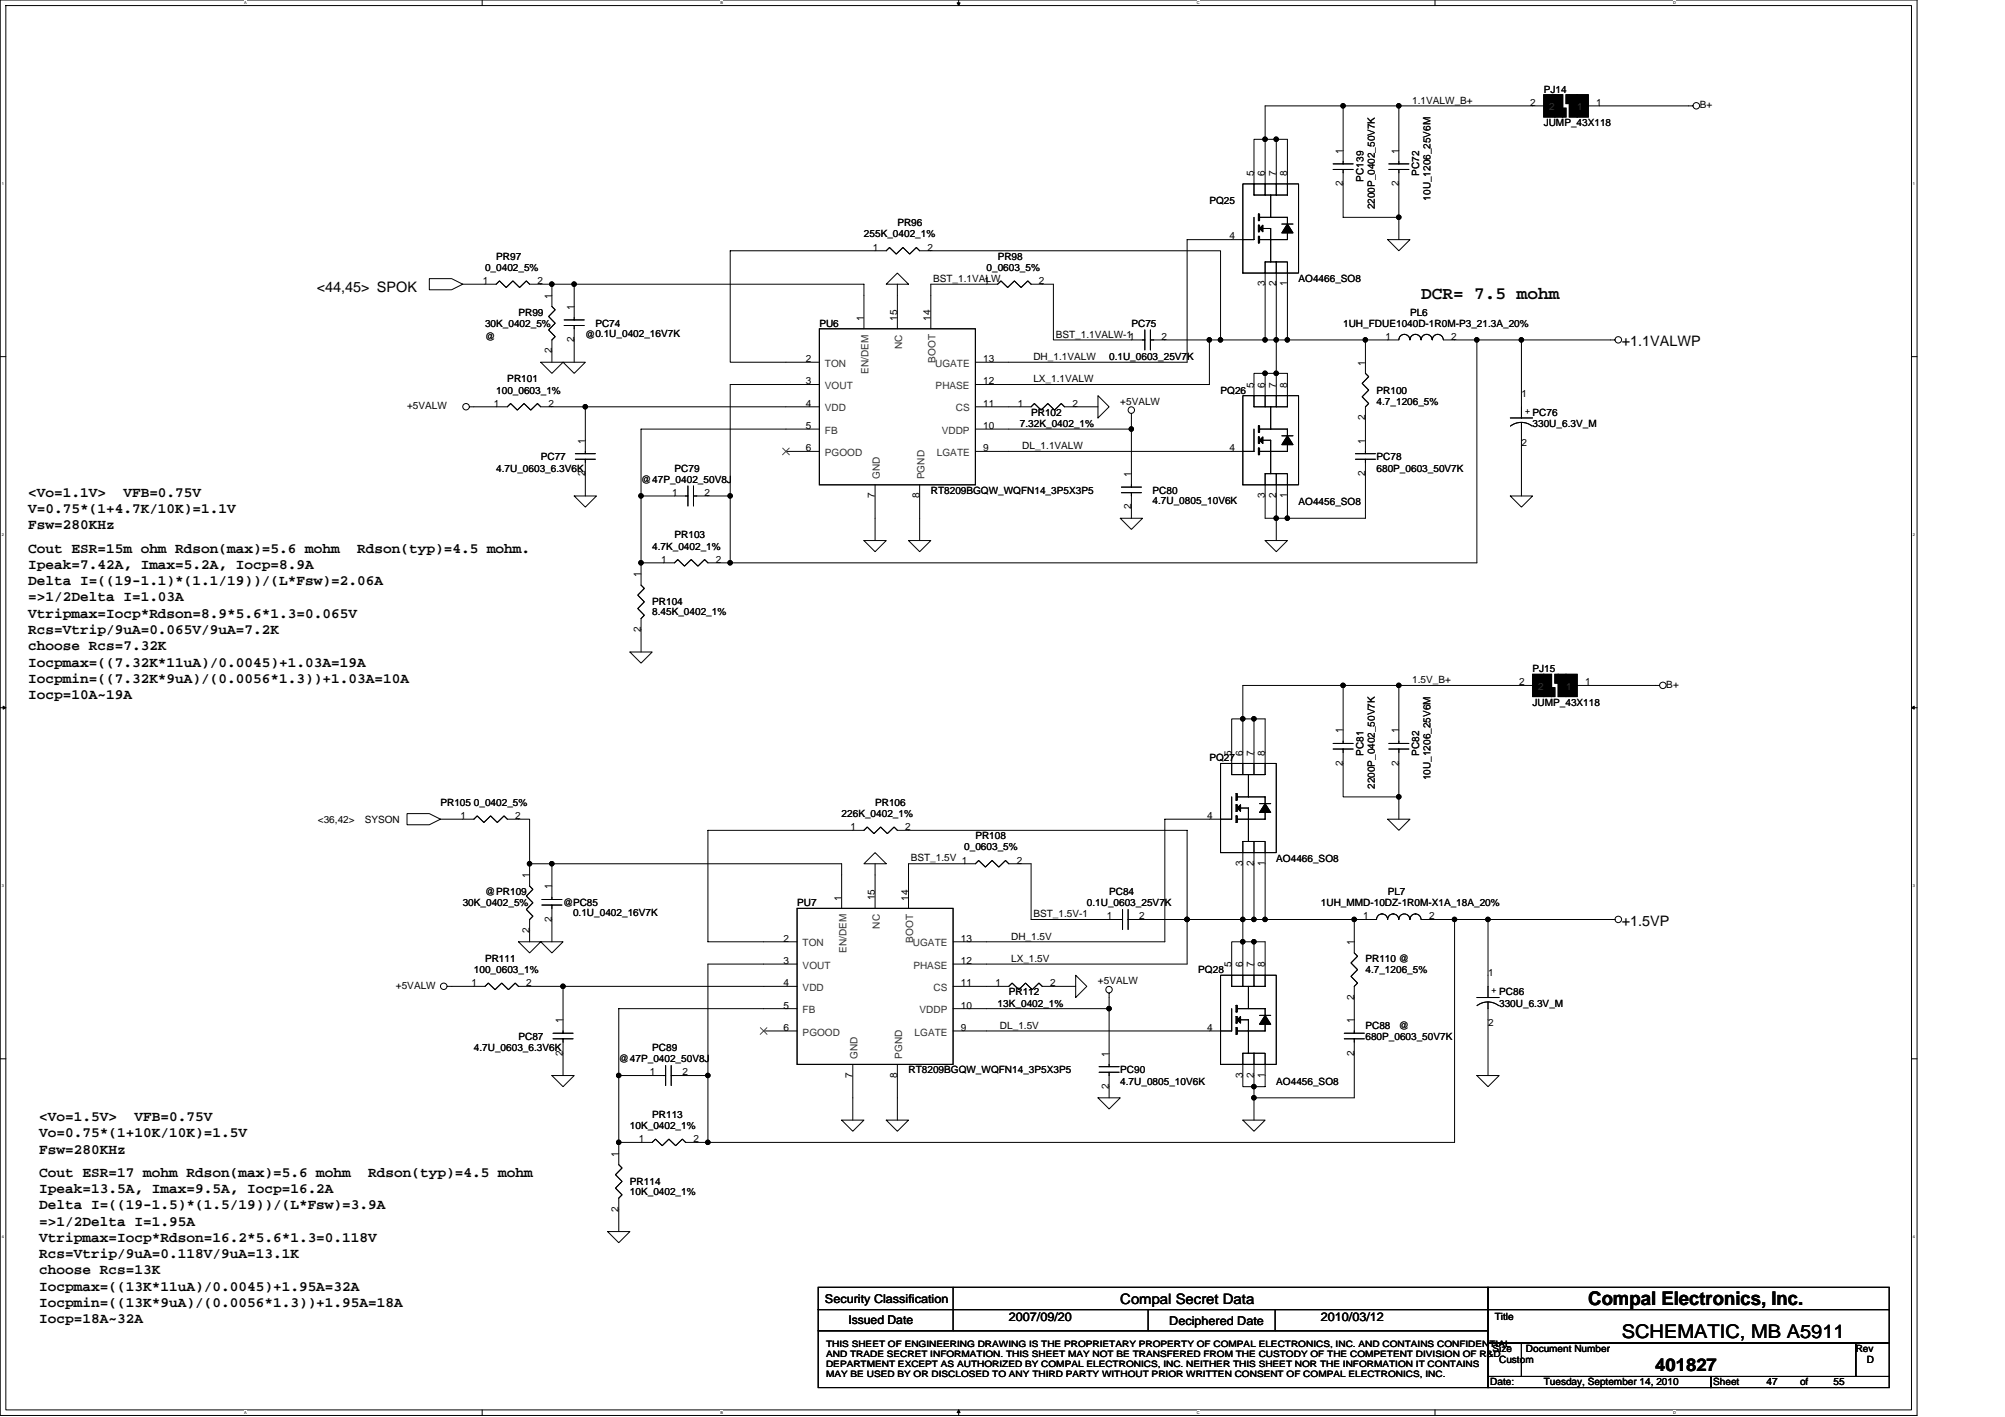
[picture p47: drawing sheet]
<svg xmlns="http://www.w3.org/2000/svg" width="297mm" height="210mm" viewBox="0 0 297 210" stroke-linecap="round" stroke-linejoin="round" font-family="sans-serif">
<defs><g id="words">
<g font-size="2.8">
<text x="235.3" y="193.3">Compal Electronics, Inc.</text>
<text x="240.3" y="198.1">SCHEMATIC, MB A5911</text>
</g>
<g font-size="2.6">
<text x="210.5" y="44.3">DCR= 7.5 mohm</text>
<text x="245.2" y="203">401827</text>
</g>
<g font-size="2.1">
<text x="46.9" y="43.2">&lt;44,45&gt; SPOK</text>
<text x="240.3" y="51.3">+1.1VALWP</text>
<text x="4.2" y="73.6">&lt;Vo=1.1V&gt;</text>
<text x="4.2" y="76">V=0.75*(1+4.7K/10K)=1.1V</text>
<text x="18.3" y="73.6">VFB=0.75V</text>
<text x="4.2" y="81.9">Cout ESR=15m ohm Rdson(max)=5.6 mohm</text>
<text x="4.2" y="78.4">Fsw=280KHz</text>
<text x="52.9" y="81.9">Rdson(typ)=4.5 mohm.</text>
<text x="4.2" y="84.3">Ipeak=7.42A, Imax=5.2A, Iocp=8.9A</text>
<text x="4.2" y="86.7">Delta I=((19-1.1)*(1.1/19))/(L*Fsw)=2.06A</text>
<text x="4.2" y="89.1">=&gt;1/2Delta I=1.03A</text>
<text x="4.2" y="91.5">Vtripmax=Iocp*Rdson=8.9*5.6*1.3=0.065V</text>
<text x="4.2" y="93.9">Rcs=Vtrip/9uA=0.065V/9uA=7.2K</text>
<text x="4.2" y="96.3">choose Rcs=7.32K</text>
<text x="4.2" y="98.7">Iocpmax=((7.32K*11uA)/0.0045)+1.03A=19A</text>
<text x="4.2" y="101.2">Iocpmin=((7.32K*9uA)/(0.0056*1.3))+1.03A=10A</text>
<text x="4.2" y="103.6">Iocp=10A~19A</text>
<text x="240.3" y="137.1">+1.5VP</text>
<text x="5.8" y="166.1">&lt;Vo=1.5V&gt;</text>
<text x="19.9" y="166.1">VFB=0.75V</text>
<text x="5.8" y="168.5">Vo=0.75*(1+10K/10K)=1.5V</text>
<text x="5.8" y="170.9">Fsw=280KHz</text>
<text x="5.8" y="174.3">Cout ESR=17 mohm Rdson(max)=5.6 mohm</text>
<text x="5.8" y="176.7">Ipeak=13.5A, Imax=9.5A, Iocp=16.2A</text>
<text x="5.8" y="179.1">Delta I=((19-1.5)*(1.5/19))/(L*Fsw)=3.9A</text>
<text x="54.6" y="174.3">Rdson(typ)=4.5 mohm</text>
<text x="5.8" y="181.5">=&gt;1/2Delta I=1.95A</text>
<text x="5.8" y="184">Vtripmax=Iocp*Rdson=16.2*5.6*1.3=0.118V</text>
<text x="5.8" y="186.4">Rcs=Vtrip/9uA=0.118V/9uA=13.1K</text>
<text x="5.8" y="188.8">choose Rcs=13K</text>
<text x="5.8" y="191.2">Iocpmax=((13K*11uA)/0.0045)+1.95A=32A</text>
<text x="5.8" y="193.6">Iocpmin=((13K*9uA)/(0.0056*1.3))+1.95A=18A</text>
<text x="5.8" y="196">Iocp=18A~32A</text>
<text x="166" y="193.1">Compal Secret Data</text>
</g>
<g font-size="1.8">
<text x="122.2" y="193">Security Classification</text>
<text x="125.7" y="196.1">Issued Date</text>
<text x="149.5" y="195.6">2007/09/20</text>
<text x="173.2" y="196.3">Deciphered Date</text>
<text x="195.7" y="195.6">2010/03/12</text>
</g>
<g font-size="1.5">
<text x="209.2" y="15.3">1.1VALW_B+</text>
<text x="226.7" y="15.7">2</text>
<text x="228.7" y="13.7">PJ14</text>
<text x="236.5" y="15.7">1</text>
<text x="251.8" y="16">B+</text>
<text x="199" y="22.8" transform="rotate(-90 199 22.8)">1</text>
<text x="207.2" y="22.8" transform="rotate(-90 207.2 22.8)">1</text>
<text x="228.7" y="18.7">JUMP_43X118</text>
<text x="185.8" y="26.1" transform="rotate(-90 185.8 26.1)">5</text>
<text x="187.4" y="26.1" transform="rotate(-90 187.4 26.1)">6</text>
<text x="189.1" y="26.1" transform="rotate(-90 189.1 26.1)">7</text>
<text x="190.7" y="26.1" transform="rotate(-90 190.7 26.1)">8</text>
<text x="199" y="27.6" transform="rotate(-90 199 27.6)">2</text>
<text x="202" y="26.9" transform="rotate(-90 202 26.9)">PC139</text>
<text x="207.2" y="27.6" transform="rotate(-90 207.2 27.6)">2</text>
<text x="210.3" y="26.1" transform="rotate(-90 210.3 26.1)">PC72</text>
<text x="211.9" y="29.7" transform="rotate(-90 211.9 29.7)">10U_1206_25V6M</text>
<text x="128" y="35.2">255K_0402_1%</text>
<text x="132.9" y="33.5">PR96</text>
<text x="179.2" y="30.2">PQ25</text>
<text x="182.1" y="35.5">4</text>
<text x="203.7" y="31" transform="rotate(-90 203.7 31)">2200P_0402_50V7K</text>
<text x="71.9" y="40.1">0_0402_5%</text>
<text x="73.5" y="38.5">PR97</text>
<text x="129.3" y="37.1">1</text>
<text x="137.4" y="37.1">2</text>
<text x="138.2" y="41.8">BST_1.1VALW</text>
<text x="146.2" y="40.1">0_0603_5%</text>
<text x="147.8" y="38.5">PR98</text>
<text x="192.4" y="41.8">AO4466_SO8</text>
<text x="71.5" y="42.1">1</text>
<text x="76.8" y="46.7">PR99</text>
<text x="79.6" y="42.1">2</text>
<text x="81.7" y="44.2" transform="rotate(-90 81.7 44.2)">1</text>
<text x="85" y="45.9" transform="rotate(-90 85 45.9)">1</text>
<text x="128" y="47.5" transform="rotate(-90 128 47.5)">1</text>
<text x="132.9" y="47.5" transform="rotate(-90 132.9 47.5)">15</text>
<text x="137.9" y="47.5" transform="rotate(-90 137.9 47.5)">14</text>
<text x="145.8" y="42.1">1</text>
<text x="153.9" y="42.1">2</text>
<text x="187.4" y="42.4" transform="rotate(-90 187.4 42.4)">3</text>
<text x="189.1" y="42.4" transform="rotate(-90 189.1 42.4)">2</text>
<text x="190.7" y="42.4" transform="rotate(-90 190.7 42.4)">1</text>
<text x="208.9" y="46.7">PL6</text>
<text x="71.9" y="48.4">30K_0402_5%</text>
<text x="71.9" y="50.4">@</text>
<text x="81.7" y="52.3" transform="rotate(-90 81.7 52.3)">2</text>
<text x="85" y="50.7" transform="rotate(-90 85 50.7)">2</text>
<text x="86.7" y="50">@0.1U_0402_16V7K</text>
<text x="88.2" y="48.4">PC74</text>
<text x="119.4" y="53.6">2</text>
<text x="121.4" y="48.4">PU6</text>
<text x="145.7" y="53.6">13</text>
<text x="153.1" y="53.3">DH_1.1VALW</text>
<text x="156.4" y="50">BST_1.1VALW-11</text>
<text x="164.3" y="53.3">0.1U_0603_25V7K</text>
<text x="167.6" y="48.4">PC75</text>
<text x="172.1" y="50.3">2</text>
<text x="199" y="48.4">1UH_FDUE1040D-1R0M-P3_21.3A_20%</text>
<text x="205.2" y="50.3">1</text>
<text x="215" y="50.3">2</text>
<text x="73.5" y="58.3">100_0603_1%</text>
<text x="75.2" y="56.6">PR101</text>
<text x="119.4" y="56.9">3</text>
<text x="145.7" y="56.9">12</text>
<text x="153.1" y="56.6">LX_1.1VALW</text>
<text x="166" y="59.9">+5VALW</text>
<text x="180.8" y="58.3">PQ26</text>
<text x="185.8" y="57.4" transform="rotate(-90 185.8 57.4)">5</text>
<text x="187.4" y="57.4" transform="rotate(-90 187.4 57.4)">6</text>
<text x="189.1" y="57.4" transform="rotate(-90 189.1 57.4)">7</text>
<text x="190.7" y="57.4" transform="rotate(-90 190.7 57.4)">8</text>
<text x="202.3" y="54.1" transform="rotate(-90 202.3 54.1)">1</text>
<text x="203.9" y="58.3">PR100</text>
<text x="203.9" y="59.9">4.7_1206_5%</text>
<text x="225.4" y="58.8">1</text>
<text x="60.3" y="60.6">+5VALW</text>
<text x="73.2" y="60.2">1</text>
<text x="81.3" y="60.2">2</text>
<text x="86.7" y="65.7" transform="rotate(-90 86.7 65.7)">1</text>
<text x="119.4" y="60.2">4</text>
<text x="119.4" y="63.5">5</text>
<text x="145.7" y="63.5">10</text>
<text x="145.7" y="60.2">11</text>
<text x="150.8" y="60.2">1</text>
<text x="151.1" y="63.2">7.32K_0402_1%</text>
<text x="152.8" y="61.6">PR102</text>
<text x="158.9" y="60.2">2</text>
<text x="202.3" y="65.7" transform="rotate(-90 202.3 65.7)">1</text>
<text x="202.3" y="62.3" transform="rotate(-90 202.3 62.3)">2</text>
<text x="225.9" y="61.3">+ PC76</text>
<text x="227.1" y="63.2">330U_6.3V_M</text>
<text x="73.5" y="69.8">4.7U_0603_6.3V6K</text>
<text x="80.1" y="68.2">PC77</text>
<text x="86.7" y="70.5" transform="rotate(-90 86.7 70.5)">2</text>
<text x="95" y="71.5">@47P_0402_50V8J</text>
<text x="99.9" y="69.8">PC79</text>
<text x="119.4" y="66.8">6</text>
<text x="145.7" y="66.8">9</text>
<text x="151.4" y="66.5">DL_1.1VALW</text>
<text x="167.6" y="70.7" transform="rotate(-90 167.6 70.7)">1</text>
<text x="182.1" y="66.8">4</text>
<text x="202.3" y="70.5" transform="rotate(-90 202.3 70.5)">2</text>
<text x="203.9" y="68.2">PC78</text>
<text x="203.9" y="69.8">680P_0603_50V7K</text>
<text x="225.4" y="66.1">2</text>
<text x="99.6" y="73.4">1</text>
<text x="104.4" y="73.4">2</text>
<text x="129.6" y="73.8" transform="rotate(-90 129.6 73.8)">7</text>
<text x="136.2" y="73.8" transform="rotate(-90 136.2 73.8)">8</text>
<text x="137.9" y="73.2">RT8209BGQW_WQFN14_3P5X3P5</text>
<text x="167.6" y="75.5" transform="rotate(-90 167.6 75.5)">2</text>
<text x="170.7" y="73.2">PC80</text>
<text x="170.7" y="74.6">4.7U_0805_10V6K</text>
<text x="187.4" y="73.8" transform="rotate(-90 187.4 73.8)">3</text>
<text x="189.1" y="73.8" transform="rotate(-90 189.1 73.8)">2</text>
<text x="190.7" y="73.8" transform="rotate(-90 190.7 73.8)">1</text>
<text x="192.4" y="74.8">AO4456_SO8</text>
<text x="96.6" y="81.4">4.7K_0402_1%</text>
<text x="97.9" y="83.4">1</text>
<text x="99.9" y="79.8">PR103</text>
<text x="106" y="83.4">2</text>
<text x="95" y="85.5" transform="rotate(-90 95 85.5)">1</text>
<text x="96.6" y="89.7">PR104</text>
<text x="95" y="93.6" transform="rotate(-90 95 93.6)">2</text>
<text x="96.6" y="91.1">8.45K_0402_1%</text>
<text x="209.2" y="101.2">1.5V_B+</text>
<text x="225.1" y="101.5">2</text>
<text x="227.1" y="99.6">PJ15</text>
<text x="234.8" y="101.5">1</text>
<text x="246.9" y="101.9">B+</text>
<text x="227.1" y="104.5">JUMP_43X118</text>
<text x="179.2" y="112.8">PQ27</text>
<text x="182.5" y="111.9" transform="rotate(-90 182.5 111.9)">5</text>
<text x="184.1" y="111.9" transform="rotate(-90 184.1 111.9)">6</text>
<text x="185.8" y="111.9" transform="rotate(-90 185.8 111.9)">7</text>
<text x="187.4" y="111.9" transform="rotate(-90 187.4 111.9)">8</text>
<text x="199" y="113.4" transform="rotate(-90 199 113.4)">2</text>
<text x="199" y="108.6" transform="rotate(-90 199 108.6)">1</text>
<text x="202" y="111.9" transform="rotate(-90 202 111.9)">PC81</text>
<text x="207.2" y="113.4" transform="rotate(-90 207.2 113.4)">2</text>
<text x="207.2" y="108.6" transform="rotate(-90 207.2 108.6)">1</text>
<text x="210.3" y="111.9" transform="rotate(-90 210.3 111.9)">PC82</text>
<text x="65.3" y="119.4">PR105 0_0402_5%</text>
<text x="129.6" y="119.4">PR106</text>
<text x="203.7" y="116.9" transform="rotate(-90 203.7 116.9)">2200P_0402_50V7K</text>
<text x="211.9" y="115.6" transform="rotate(-90 211.9 115.6)">10U_1206_25V6M</text>
<text x="47.1" y="121.9">&lt;36,42&gt;</text>
<text x="54" y="121.9">SYSON</text>
<text x="68.2" y="121.3">1</text>
<text x="76.3" y="121.3">2</text>
<text x="124.7" y="121">226K_0402_1%</text>
<text x="126" y="123">1</text>
<text x="134.1" y="123">2</text>
<text x="142.9" y="126">0_0603_5%</text>
<text x="144.5" y="124.3">PR108</text>
<text x="178.8" y="121.3">4</text>
<text x="78.4" y="130.1" transform="rotate(-90 78.4 130.1)">1</text>
<text x="81.7" y="131.7" transform="rotate(-90 81.7 131.7)">1</text>
<text x="134.9" y="127.6">BST_1.5V 1</text>
<text x="150.6" y="127.9">2</text>
<text x="184.1" y="128.3" transform="rotate(-90 184.1 128.3)">3</text>
<text x="185.8" y="128.3" transform="rotate(-90 185.8 128.3)">2</text>
<text x="187.4" y="128.3" transform="rotate(-90 187.4 128.3)">1</text>
<text x="189.1" y="127.6">AO4466_SO8</text>
<text x="68.6" y="134.2">30K_0402_5%</text>
<text x="71.9" y="132.6">@PR109</text>
<text x="81.7" y="136.5" transform="rotate(-90 81.7 136.5)">2</text>
<text x="83.4" y="134.2">@PC85</text>
<text x="84.9" y="135.7">0.1U_0402_16V7K</text>
<text x="118.1" y="134.2">PU7</text>
<text x="124.7" y="133.4" transform="rotate(-90 124.7 133.4)">1</text>
<text x="129.6" y="133.4" transform="rotate(-90 129.6 133.4)">15</text>
<text x="134.6" y="133.4" transform="rotate(-90 134.6 133.4)">14</text>
<text x="153.1" y="135.9">BST_1.5V-1</text>
<text x="161" y="134.2">0.1U_0603_25V7K</text>
<text x="164" y="136.2">1</text>
<text x="164.3" y="132.6">PC84</text>
<text x="168.8" y="136.2">2</text>
<text x="195.7" y="134.2">1UH_MMD-10DZ-1R0M-X1A_18A_20%</text>
<text x="201.9" y="136.2">1</text>
<text x="205.6" y="132.6">PL7</text>
<text x="211.7" y="136.2">2</text>
<text x="71.9" y="142.5">PR111</text>
<text x="78.4" y="138.2" transform="rotate(-90 78.4 138.2)">2</text>
<text x="116.1" y="142.8">3</text>
<text x="116.1" y="139.5">2</text>
<text x="142.4" y="142.8">12</text>
<text x="142.4" y="139.5">13</text>
<text x="149.8" y="142.5">LX_1.5V</text>
<text x="149.8" y="139.2">DH_1.5V</text>
<text x="182.5" y="143.3" transform="rotate(-90 182.5 143.3)">5</text>
<text x="184.1" y="143.3" transform="rotate(-90 184.1 143.3)">6</text>
<text x="185.8" y="143.3" transform="rotate(-90 185.8 143.3)">7</text>
<text x="187.4" y="143.3" transform="rotate(-90 187.4 143.3)">8</text>
<text x="200.6" y="140" transform="rotate(-90 200.6 140)">1</text>
<text x="202.3" y="142.5">PR110 @</text>
<text x="58.6" y="146.5">+5VALW</text>
<text x="69.9" y="146.1">1</text>
<text x="70.2" y="144.1">100_0603_1%</text>
<text x="78" y="146.1">2</text>
<text x="116.1" y="146.1">4</text>
<text x="116.1" y="149.4">5</text>
<text x="142.4" y="149.4">10</text>
<text x="142.4" y="146.1">11</text>
<text x="147.5" y="146.1">1</text>
<text x="147.8" y="149.1">13K_0402_1%</text>
<text x="149.5" y="147.4">PR112</text>
<text x="155.6" y="146.1">2</text>
<text x="162.7" y="145.8">+5VALW</text>
<text x="177.5" y="144.1">PQ28</text>
<text x="200.6" y="148.1" transform="rotate(-90 200.6 148.1)">2</text>
<text x="202.3" y="144.1">4.7_1206_5%</text>
<text x="220.5" y="144.6">1</text>
<text x="220.9" y="147.1">+ PC86</text>
<text x="222.1" y="149.1">330U_6.3V_M</text>
<text x="70.2" y="155.7">4.7U_0603_6.3V6K</text>
<text x="76.8" y="154.1">PC87</text>
<text x="83.4" y="151.6" transform="rotate(-90 83.4 151.6)">1</text>
<text x="96.6" y="155.7">PC89</text>
<text x="116.1" y="152.7">6</text>
<text x="142.4" y="152.7">9</text>
<text x="148.1" y="152.4">DL_1.5V</text>
<text x="178.8" y="152.7">4</text>
<text x="200.6" y="151.6" transform="rotate(-90 200.6 151.6)">1</text>
<text x="202.3" y="152.4">PC88</text>
<text x="202.3" y="154.1">680P_0603_50V7K</text>
<text x="207.2" y="152.4">@</text>
<text x="220.5" y="151.9">2</text>
<text x="83.4" y="156.4" transform="rotate(-90 83.4 156.4)">2</text>
<text x="91.7" y="157.4">@47P_0402_50V8J</text>
<text x="96.3" y="159.3">1</text>
<text x="101.1" y="159.3">2</text>
<text x="126.3" y="159.7" transform="rotate(-90 126.3 159.7)">7</text>
<text x="132.9" y="159.7" transform="rotate(-90 132.9 159.7)">8</text>
<text x="134.6" y="159">RT8209BGQW_WQFN14_3P5X3P5</text>
<text x="164.3" y="161.3" transform="rotate(-90 164.3 161.3)">2</text>
<text x="164.3" y="156.5" transform="rotate(-90 164.3 156.5)">1</text>
<text x="166" y="159">PC90</text>
<text x="166" y="160.7">4.7U_0805_10V6K</text>
<text x="184.1" y="159.7" transform="rotate(-90 184.1 159.7)">3</text>
<text x="185.8" y="159.7" transform="rotate(-90 185.8 159.7)">2</text>
<text x="187.4" y="159.7" transform="rotate(-90 187.4 159.7)">1</text>
<text x="189.1" y="160.7">AO4456_SO8</text>
<text x="200.6" y="156.4" transform="rotate(-90 200.6 156.4)">2</text>
<text x="93.3" y="167.3">10K_0402_1%</text>
<text x="96.6" y="165.6">PR113</text>
<text x="91.6" y="171.4" transform="rotate(-90 91.6 171.4)">1</text>
<text x="94.6" y="169.2">1</text>
<text x="102.7" y="169.2">2</text>
<text x="91.6" y="179.5" transform="rotate(-90 91.6 179.5)">2</text>
<text x="93.3" y="175.5">PR114</text>
<text x="93.3" y="177">10K_0402_1%</text>
<text x="221.4" y="195.5">Title</text>
<text x="221.1" y="200.3">Size</text>
<text x="222.1" y="201.9">Custom</text>
<text x="226.1" y="200.3">Document Number</text>
<text x="274.9" y="200.3">Rev</text>
<text x="276.6" y="201.9">D</text>
<text x="220.8" y="205.2">Date:</text>
<text x="228.7" y="205.2">Tuesday, September 14, 2010</text>
<text x="253.8" y="205.2">Sheet</text>
<text x="261.7" y="205.2">47</text>
<text x="266.7" y="205.2">of</text>
<text x="271.6" y="205.2">55</text>
</g>
<g font-size="1.5" fill="#333">
<text x="229.5" y="16.4">2</text>
<text x="233.7" y="16.4">1</text>
<text x="133.6" y="51.7" transform="rotate(-90 133.6 51.7)">NC</text>
<text x="138.6" y="53.8" transform="rotate(-90 138.6 53.8)">BOOT</text>
<text x="122.2" y="57.6">VOUT</text>
<text x="122.2" y="54.3">TON</text>
<text x="128.7" y="55.4" transform="rotate(-90 128.7 55.4)">EN/DEM</text>
<text x="138.6" y="54.3">UGATE</text>
<text x="138.6" y="57.6">PHASE</text>
<text x="122.2" y="60.9">VDD</text>
<text x="122.2" y="64.2">FB</text>
<text x="139.5" y="64.2">VDDP</text>
<text x="141.6" y="60.9">CS</text>
<text x="122.2" y="67.5">PGOOD</text>
<text x="130.3" y="71" transform="rotate(-90 130.3 71)">GND</text>
<text x="136.9" y="71" transform="rotate(-90 136.9 71)">PGND</text>
<text x="138.8" y="67.5">LGATE</text>
<text x="227.9" y="102.2">2</text>
<text x="232" y="102.2">1</text>
<text x="130.3" y="137.5" transform="rotate(-90 130.3 137.5)">NC</text>
<text x="118.9" y="143.5">VOUT</text>
<text x="118.9" y="140.2">TON</text>
<text x="125.4" y="141.2" transform="rotate(-90 125.4 141.2)">EN/DEM</text>
<text x="135.3" y="140.2">UGATE</text>
<text x="135.3" y="139.6" transform="rotate(-90 135.3 139.6)">BOOT</text>
<text x="135.3" y="143.5">PHASE</text>
<text x="118.9" y="146.8">VDD</text>
<text x="138.3" y="146.8">CS</text>
<text x="118.9" y="150.1">FB</text>
<text x="118.9" y="153.4">PGOOD</text>
<text x="135.5" y="153.4">LGATE</text>
<text x="136.2" y="150.1">VDDP</text>
<text x="127" y="156.8" transform="rotate(-90 127 156.8)">GND</text>
<text x="133.6" y="156.8" transform="rotate(-90 133.6 156.8)">PGND</text>
</g>
<g font-size="1.3">
<text x="122.4" y="199.5">THIS SHEET OF ENGINEERING DRAWING IS THE PROPRIETARY PROPERTY OF COMPAL ELECTRONICS, INC. AND CONTAINS CONFIDENTIAL</text>
<text x="122.4" y="201">AND TRADE SECRET INFORMATION. THIS SHEET MAY NOT BE TRANSFERED FROM THE CUSTODY OF THE COMPETENT DIVISION OF R&amp;D</text>
<text x="122.4" y="202.5">DEPARTMENT EXCEPT AS AUTHORIZED BY COMPAL ELECTRONICS, INC. NEITHER THIS SHEET NOR THE INFORMATION IT CONTAINS</text>
<text x="122.4" y="204">MAY BE USED BY OR DISCLOSED TO ANY THIRD PARTY WITHOUT PRIOR WRITTEN CONSENT OF COMPAL ELECTRONICS, INC.</text>
</g>
<g font-size=".6">
<text x="36.1" y=".6">A</text>
<text x="106.7" y=".6">B</text>
<text x="177.3" y=".6">C</text>
<text x="247.9" y=".6">D</text>
<text x=".3" y="27.3">1</text>
<text x="283.4" y="27.3">1</text>
<text x=".3" y="79.4">2</text>
<text x="283.4" y="79.4">2</text>
<text x=".3" y="131.4">3</text>
<text x="283.4" y="131.4">3</text>
<text x=".3" y="183.4">4</text>
<text x="283.4" y="183.4">4</text>
<text x="36.1" y="209.5">A</text>
<text x="106.7" y="209.5">B</text>
<text x="177.3" y="209.5">C</text>
<text x="247.9" y="209.5">D</text>
</g>
</g></defs>
<path d="M0 0h284v209.7h-284zM.9 .8h282.3v208.1h-282.3z" fill="none" stroke="#000" stroke-width=".15"/>
<g fill="#fff">
<path d="M36.1 .1h.4v.7h-.4z"/>
<path d="M36.1 209h.4v.6h-.4z"/>
</g>
<path d="M71.4 0v.8M71.4 208.9v.8" fill="none" stroke="#000" stroke-width=".15"/>
<g fill="#fff">
<path d="M106.7 .1h.4v.7h-.4z"/>
<path d="M106.7 209h.4v.6h-.4z"/>
</g>
<path d="M142 0v.8M142 208.9v.8" fill="none" stroke="#000" stroke-width=".15"/>
<path d="M141.8 .4h.4l-.2 .4zM142 208.9l.2 .4h-.4z" fill="#000" stroke="#000" stroke-width=".15"/>
<g fill="#fff">
<path d="M177.3 .1h.4v.7h-.4z"/>
<path d="M177.3 209h.4v.6h-.4z"/>
</g>
<path d="M212.6 0v.8M212.6 208.9v.8" fill="none" stroke="#000" stroke-width=".15"/>
<g fill="#fff">
<path d="M247.9 .1h.4v.7h-.4z"/>
<path d="M247.9 209h.4v.6h-.4z"/>
<path d="M.3 26.8h.2v.7h-.2z"/>
<path d="M283.4 26.8h.3v.7h-.3z"/>
<path d="M.3 78.8h.2v.7h-.2z"/>
<path d="M283.4 78.8h.3v.7h-.3z"/>
</g>
<path d="M0 52.8h.9M283.2 52.8h.8" fill="none" stroke="#000" stroke-width=".15"/>
<g fill="#fff">
<path d="M.3 130.8h.2v.7h-.2z"/>
<path d="M283.4 130.8h.3v.7h-.3z"/>
</g>
<path d="M0 104.8h.9M283.2 104.8h.8" fill="none" stroke="#000" stroke-width=".15"/>
<path d="M.5 104.6l.4 .2-.4 .3zM283.2 104.8l.4-.2v.5z" fill="#000" stroke="#000" stroke-width=".15"/>
<g fill="#fff">
<path d="M.3 182.8h.2v.7h-.2z"/>
<path d="M283.4 182.8h.3v.7h-.3z"/>
</g>
<g fill="none" stroke="#000" stroke-width=".15">
<path d="M199 15.7h29.7M207.2 15.7v8.6M250.8 15.7h-15.5M184.1 27.2h8.3v13.2h-8.3zM185.8 32.2v3.3h-9.9v18.2h-31.4M186.4 35h.2v1h-.2zM186.4 33.4h.2v.9h-.2zM186.4 31.7h.2v1h-.2zM186.6 32.2h4.1v1M187.1 33.8h1.2v5M188.3 28.9v3.3M189.1 38.8v16.5h-1.7v5"/>
<path d="M189.1 38.8h1.6v11.6M189.1 38.8h-1.7v11.6M189.1 20.6h-1.7v8.3M189.1 20.6v8.3M189.1 20.6h1.6v8.3h-4.9v-8.3h1.6v-4.9h11.6v8.6M189.9 33.2h1.7M190.7 34.5v1h-4.1M197.5 25.1h3M197.5 24.3h3M199 25.1v7.1h8.2M205.6 35.5h3.3l-1.7 1.6zM205.8 25.1h2.9"/>
<path d="M205.8 24.3h2.9M207.2 25.1v10.4M63.6 41.3h3.3l1.7 .8-1.7 .8h-3.3zM68.6 42.1h4.9l.5-.5 1 1 1-1 1 1 1-1 .5 .5h3.3v3.3l.5 .5-1 1 1 1-1 1 1 1-.5 .5v3.3M80.1 53.7h3.3l-1.6 1.6zM81.8 42.1h46.2v6.6M83.4 53.7h3.3l-1.6 1.6zM83.6 48.2h2.9M83.6 47.4h2.9M85.1 42.1v5.3M85.1 48.2v5.5M121.4 48.7h23.1v23.1h-23.1z"/>
<path d="M121.4 57h-13.2v26.4M131.3 42.1l1.6-1.7 1.7 1.7zM132.9 42.1v6.6M137.9 48.7v-6.6h9.9l.5-.5 1 1 1-1 1 1 1-1 .5 .5h3.3v8.3h13.5M162.7 58.6l1.6 1.7-1.6 1.6zM169.6 48.9v2.9M170.4 50.4h36.8M170.4 48.9v2.9M179.2 50.4v6.6h-34.7M180.8 50.4v-13.3h-44.6l-.4-.4-1 .9-1-.9-1 .9-1-.9-.5 .4h-23.1v16.6h13.2M184.1 58.6h8.3v13.2h-8.3zM187.4 55.3h-1.6v5h4.9v-5h-1.6v5"/>
<path d="M202.3 50.4v4.9l.5 .5-1 1 1 1-1 1 1 1-.5 .5v6.9M207.2 50.3a.81 .81 0 0 1 .9-.8 .81 .81 0 0 1 .8 .8M208.9 50.3a.81 .81 0 0 1 .8-.8 .81 .81 0 0 1 .8 .8M210.5 50.3a.83 .83 0 0 1 .9-.8 .83 .83 0 0 1 .8 .8 .81 .81 0 0 1 .8-.8 .81 .81 0 0 1 .8 .8M213.8 50.4h25.5M218.8 50.4v33h-113.9l-.5-.5-1 1-1-1-1 1-1-1-.5 .5h-4.9M225.4 50.4v11.5M69.6 60.3h5.6l.4-.5 1 .9 1-.9 1 .9 1-.9 .5 .5h41.3M85.1 73.5h3.3l-1.7 1.6zM85.2 68h3M85.2 67.2h3M86.7 60.3v6.9"/>
<path d="M86.7 68v5.5M95 73.5h6.9M101.9 72v3M102.7 73.5h5.5M102.7 72v3M116.4 66.9h5M121.4 63.6h-26.4v23.1l.5 .5-1 1 1 1-1 .9 1 1-.5 .5v5M129.6 71.8v8.3M136.2 71.8v8.3M144.5 63.6h23.1M162.7 60.3h-5l-.5-.5-1 .9-1-.9-1 .9-1-.9-.4 .5h-8.3M166 76.8h3.3l-1.7 1.6z"/>
<path d="M166.1 73h3M166.1 72.2h3M167.6 61.3v10.9M167.6 73v3.8M185.8 63.6v3.3h-41.3M186.4 66.4h.2v1h-.2zM186.4 64.7h.2v1h-.2zM186.4 63.1h.2v1h-.2zM186.6 63.6h4.1v1M187.1 65.2h1.2v5M188.3 60.3v3.3M189.1 70.2h1.6v6.6"/>
<path d="M189.1 70.2v9.9M189.9 64.6h1.7M190.7 65.9v1h-4.1M200.8 68h3M200.8 67.2h3M202.3 68v8.8h-14.9v-6.6h1.7M223.7 73.5h3.4l-1.7 1.6zM223.7 61.9h3.4M223.8 63.1a2.63 2.63 0 0 1 3.2 0M225.4 62.6v10.9M93.3 96.6h3.3l-1.6 1.6zM128 80.1h3.3l-1.7 1.6z"/>
<path d="M134.6 80.1h3.3l-1.7 1.6zM187.4 80.1h3.3l-1.6 1.6zM230.4 99.9h.4v1.3h-.4zM180.8 113.1h8.3v13.2h-8.3zM182.5 118v3.3h-9.9v18.2h-31.4M183.1 119.2h.2v1h-.2zM183.1 117.6h.2v.9h-.2zM183.3 118h4.1v1M183.8 119.7h1.2v5M185 114.7v3.3M185.8 106.5h-3.3v4.9v3.3h4.9v-8.2h-1.6v8.2M186.6 119h1.7"/>
<path d="M197.5 111h3M197.5 110.1h3M199 111v7h8.2M199 101.5v8.6M205.8 111h2.9M205.8 110.1h2.9M207.2 111v10.3M207.2 101.5v8.6M227.1 101.5h-43v13.2M233.7 101.5h12.2M60.3 120.5h3.3l1.7 .8-1.7 .9h-3.3zM65.3 121.3h4.9l.5-.4 1 .9 1-.9 1 .9 1-.9 .5 .4h3.3v6.7"/>
<path d="M76.8 139.5h3.3l-1.6 1.7zM78.5 128v3.3l.4 .4-.9 1 .9 1-.9 1 .9 1-.4 .5v3.3M78.5 128h46.2v6.6M80.1 139.5h3.3l-1.6 1.7zM80.3 134.1h2.9M80.3 133.2h2.9M81.8 128v5.2M81.8 134.1v5.4M118.1 139.5h-13.2v-16.5h23.1l.5-.5 1 1 1-1 1 1 1-1 .4 .5h43v19.8h-34.7M118.1 134.6h23.1v23.1h-23.1zM129.6 126.3l1.7 1.7h-3.3zM129.6 128v6.6"/>
<path d="M134.6 134.6v-6.6h9.9l.5-.5 1 .9 1-.9 1 .9 1-.9 .5 .5h3.3v8.2h13.5M166.3 134.7v3M167.1 136.2h36.8M167.1 134.7v3M183.1 120.9h.2v.9h-.2zM185.8 139.5h-3.3v3.3v3.3h4.9v-6.6h-1.6v6.6M185.8 124.7h1.6v11.5M185.8 124.7v11.5M185.8 124.7h-1.7v21.4M187.4 120.4v.9h-4.1M200.6 136.2v5l.5 .4-1 1 1 1-1 1 1 1-.5 .5v7M203.9 136.2a.81 .81 0 0 1 .9-.8 .81 .81 0 0 1 .8 .8"/>
<path d="M205.6 136.2a.81 .81 0 0 1 .8-.8 .81 .81 0 0 1 .8 .8 .83 .83 0 0 1 .8-.8 .83 .83 0 0 1 .9 .8M205.6 121.3h3.3l-1.7 1.7zM208.9 136.2a.81 .81 0 0 1 .8-.8 .81 .81 0 0 1 .8 .8M210.5 136.2h28.8M215.5 136.2v33h-113.9l-.5-.5-1 1-1-1-1 1-1-1-.5 .5h-4.9M220.4 136.2v11.6M0 156.8h.9M81.8 159.3h3.3l-1.7 1.7zM81.9 153.9h3M81.9 153.1h3M83.4 146.1v7M83.4 153.9v5.4"/>
<path d="M91.7 159.3h6.9M98.6 157.8v3M99.4 159.3h5.5M99.4 157.8v3M113.1 152.7h5M118.1 149.4h-26.4v23.1l.5 .5-1 1 1 1-1 1 1 1-.5 .5v4.9M118.1 146.1h-41.3l-.5-.5-1 1-1-1-1 1-1-1-.4 .5h-5.7M118.1 142.8h-13.2v26.4M126.3 157.7v8.2M132.9 157.7v8.2M141.2 146.1h8.3l.4-.5 1 1 1-1 1 1 1-1 .5 .5h5M141.2 149.4h23.1"/>
<path d="M159.4 144.5l1.6 1.6-1.6 1.7zM162.8 158.8h3M162.8 158h3M164.3 147.1v10.9M164.3 158.8v3.8M180.8 144.5h8.3v13.2h-8.3zM182.5 149.4v3.3h-41.3M183.1 152.2h.2v1h-.2zM183.1 150.6h.2v1h-.2zM183.1 148.9h.2v1h-.2zM183.3 149.4h4.1v1M183.8 151.1h1.2v4.9"/>
<path d="M184.1 156h3.3v5h-3.3zM185 146.1v3.3M185.8 156v9.9M186.6 150.4h1.7M187.4 151.7v1h-4.1M199.2 153.9h2.9M199.2 153.1h2.9M200.6 153.9v8.7h-14.8M218.8 159.3h3.3l-1.7 1.7zM218.8 147.8h3.3M218.8 149a2.63 2.63 0 0 1 3.2 0M220.4 148.4v10.9"/>
<path d="M283.2 156.8h.8M124.7 165.9h3.3l-1.7 1.7zM131.3 165.9h3.3l-1.7 1.7zM162.7 162.6h3.3l-1.7 1.7zM184.1 165.9h3.3l-1.6 1.7zM90 182.4h3.3l-1.6 1.7zM121.2 190.7h99.2v3.3h-99.2zM121.2 194h99.2v3.1h-99.2zM121.2 197.1h99.2v8.4h-99.2zM141.2 190.7v6.4M170.1 194v3.1M188.9 194v3.1"/>
<path d="M220.4 190.7h59.5v3.3h-59.5zM220.4 194h59.5v4.9h-59.5zM220.4 198.9h5v5h-5zM225.4 198.9h49.5v5h-49.5zM274.9 198.9h5v5h-5zM220.4 203.9h33.1v1.6h-33.1zM253.5 203.9h26.4v1.6h-26.4z"/>
<circle cx="251.3" cy="15.7" r=".48"/>
<circle cx="239.8" cy="50.3" r=".48"/>
<circle cx="69" cy="60.2" r=".48"/>
<circle cx="167.6" cy="60.7" r=".48"/>
<circle cx="246.4" cy="101.5" r=".48"/>
<circle cx="239.8" cy="136.2" r=".48"/>
<circle cx="65.7" cy="146.1" r=".48"/>
<circle cx="164.3" cy="146.6" r=".48"/>
</g>
<g fill="#000" stroke="#000" stroke-width=".15">
<path d="M186.6 33.8l.5-.4v.9zM190.7 33.2l.9 1.3h-1.7zM186.6 65.2l.5-.5v1zM190.7 64.6l.9 1.3h-1.7zM183.3 119.7l.5-.5v1zM187.4 119l.9 1.4h-1.7zM183.3 151.1l.5-.5v1zM187.4 150.4l.9 1.3h-1.7z"/>
<path d="M228.7 14h1.7v3.3h-1.7z" fill-rule="evenodd"/>
<path d="M228.7 14h1.7v3.3h-1.7z" fill-rule="evenodd"/>
<path d="M230.4 14h1.1v3.3h-1.1z" fill-rule="evenodd"/>
<path d="M230.4 14h1.1v3.3h-1.1z" fill-rule="evenodd"/>
<path d="M231.5 16h.5v1.3h-.5z" fill-rule="evenodd"/>
<path d="M231.5 16h.5v1.3h-.5z" fill-rule="evenodd"/>
<path d="M232 14h.5v1.3h-.5z" fill-rule="evenodd"/>
<path d="M232 14h.5v1.3h-.5z" fill-rule="evenodd"/>
<path d="M232.5 14h1.2v3.3h-1.2z" fill-rule="evenodd"/>
<path d="M232.5 14h1.2v3.3h-1.2z" fill-rule="evenodd"/>
<path d="M233.7 14h1.6v3.3h-1.6z" fill-rule="evenodd"/>
<path d="M233.7 14h1.6v3.3h-1.6z" fill-rule="evenodd"/>
<path d="M227.1 99.9h1.6v3.3h-1.6z" fill-rule="evenodd"/>
<path d="M227.1 99.9h1.6v3.3h-1.6z" fill-rule="evenodd"/>
<path d="M228.7 99.9h1.2v3.3h-1.2z" fill-rule="evenodd"/>
<path d="M228.7 99.9h1.2v3.3h-1.2z" fill-rule="evenodd"/>
<path d="M229.9 101.9h.5v1.3h-.5z" fill-rule="evenodd"/>
<path d="M229.9 101.9h.5v1.3h-.5z" fill-rule="evenodd"/>
<path d="M230.4 99.9h.4v1.3h-.4z" fill-rule="evenodd"/>
<path d="M230.8 99.9h1.2v3.3h-1.2z" fill-rule="evenodd"/>
<path d="M230.8 99.9h1.2v3.3h-1.2z" fill-rule="evenodd"/>
<path d="M232 99.9h1.7v3.3h-1.7z" fill-rule="evenodd"/>
<path d="M232 99.9h1.7v3.3h-1.7z" fill-rule="evenodd"/>
<circle cx="199" cy="15.7" r=".33"/>
<circle cx="207.2" cy="15.7" r=".33"/>
<circle cx="187.4" cy="20.6" r=".33"/>
<circle cx="189.1" cy="20.6" r=".33"/>
<circle cx="207.2" cy="32.2" r=".33"/>
<circle cx="81.7" cy="42.1" r=".33"/>
<circle cx="85.1" cy="42.1" r=".33"/>
<circle cx="179.2" cy="50.3" r=".33"/>
<circle cx="180.8" cy="50.3" r=".33"/>
<circle cx="187.4" cy="50.3" r=".33"/>
<circle cx="187.4" cy="55.3" r=".33"/>
<circle cx="189.1" cy="55.3" r=".33"/>
<circle cx="189.1" cy="50.3" r=".33"/>
<circle cx="190.7" cy="50.3" r=".33"/>
<circle cx="202.3" cy="50.3" r=".33"/>
<circle cx="218.8" cy="50.3" r=".33"/>
<circle cx="225.4" cy="50.3" r=".33"/>
<circle cx="86.7" cy="60.3" r=".33"/>
<circle cx="95" cy="73.5" r=".33"/>
<circle cx="108.2" cy="73.5" r=".33"/>
<circle cx="167.6" cy="63.6" r=".33"/>
<circle cx="189.1" cy="76.8" r=".33"/>
<circle cx="190.7" cy="76.8" r=".33"/>
<circle cx="95" cy="83.4" r=".33"/>
<circle cx="108.2" cy="83.4" r=".33"/>
<circle cx="184.1" cy="106.5" r=".33"/>
<circle cx="185.8" cy="106.5" r=".33"/>
<circle cx="199" cy="101.5" r=".33"/>
<circle cx="207.2" cy="118" r=".33"/>
<circle cx="207.2" cy="101.5" r=".33"/>
<circle cx="78.4" cy="127.9" r=".33"/>
<circle cx="81.7" cy="127.9" r=".33"/>
<circle cx="175.9" cy="136.2" r=".33"/>
<circle cx="184.1" cy="136.2" r=".33"/>
<circle cx="184.1" cy="139.5" r=".33"/>
<circle cx="185.8" cy="136.2" r=".33"/>
<circle cx="185.8" cy="139.5" r=".33"/>
<circle cx="187.4" cy="136.2" r=".33"/>
<circle cx="200.6" cy="136.2" r=".33"/>
<circle cx="215.5" cy="136.2" r=".33"/>
<circle cx="220.4" cy="136.2" r=".33"/>
<circle cx="83.4" cy="146.1" r=".33"/>
<circle cx="91.7" cy="159.3" r=".33"/>
<circle cx="104.9" cy="159.3" r=".33"/>
<circle cx="164.3" cy="149.4" r=".33"/>
<circle cx="91.7" cy="169.2" r=".33"/>
<circle cx="104.9" cy="169.2" r=".33"/>
<circle cx="185.8" cy="161" r=".33"/>
<circle cx="185.8" cy="162.6" r=".33"/>
</g>
<path d="M115.9 66.4l1 1M116.9 66.4l-1 1M112.6 152.2l1 1M113.6 152.2l-1 1" fill="none" stroke="#4c4c4c" stroke-width=".15"/>
<path d="M230.4 99.9h.4v1.3h-.4z" fill="#000"/>
<use href="#words"/>
</svg>
